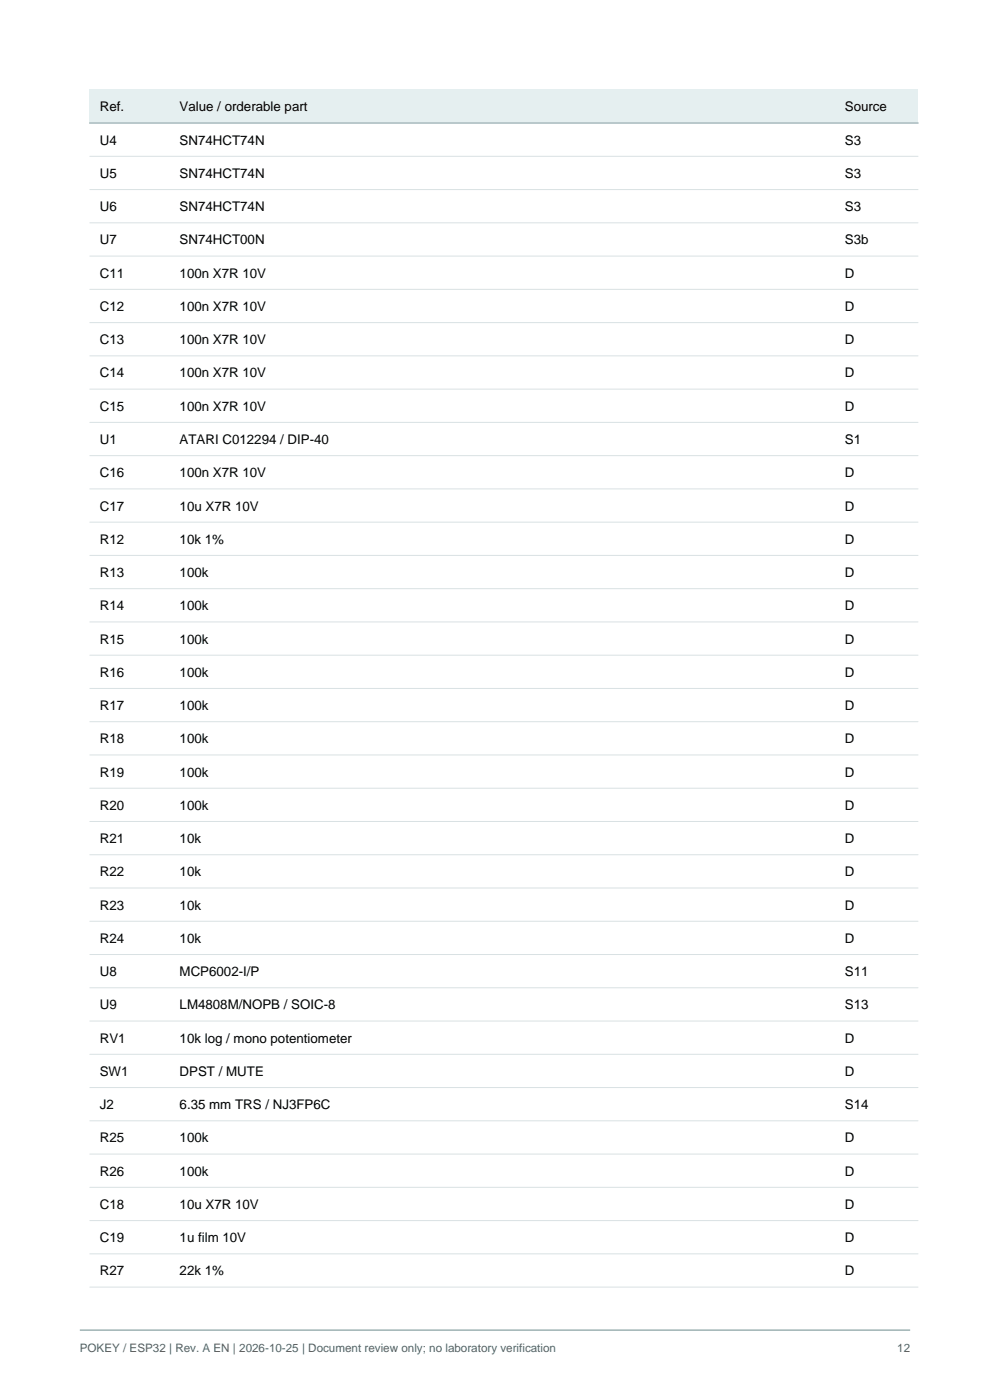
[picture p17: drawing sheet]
<svg xmlns="http://www.w3.org/2000/svg" width="210mm" height="297mm" viewBox="0 0 210 297" stroke-linecap="round" stroke-linejoin="round" font-family="sans-serif">
<defs><g id="words">
<g font-size="2.8">
<text x="21.2" y="23.6">Ref.</text>
<text x="38.1" y="23.6">Value / orderable part</text>
<text x="179.2" y="23.6">Source</text>
<text x="21.2" y="30.7">U4</text>
<text x="38.1" y="30.7">SN74HCT74N</text>
<text x="179.2" y="30.7">S3</text>
<text x="21.2" y="37.7">U5</text>
<text x="38.1" y="37.7">SN74HCT74N</text>
<text x="179.2" y="37.7">S3</text>
<text x="21.2" y="44.8">U6</text>
<text x="38.1" y="44.8">SN74HCT74N</text>
<text x="179.2" y="44.8">S3</text>
<text x="21.2" y="51.9">U7</text>
<text x="38.1" y="51.9">SN74HCT00N</text>
<text x="179.2" y="51.9">S3b</text>
<text x="21.2" y="58.9">C11</text>
<text x="38.1" y="58.9">100n X7R 10V</text>
<text x="179.2" y="58.9">D</text>
<text x="21.2" y="66">C12</text>
<text x="38.1" y="66">100n X7R 10V</text>
<text x="179.2" y="66">D</text>
<text x="21.2" y="73">C13</text>
<text x="38.1" y="73">100n X7R 10V</text>
<text x="179.2" y="73">D</text>
<text x="21.2" y="80.1">C14</text>
<text x="38.1" y="80.1">100n X7R 10V</text>
<text x="179.2" y="80.1">D</text>
<text x="21.2" y="87.1">C15</text>
<text x="38.1" y="87.1">100n X7R 10V</text>
<text x="179.2" y="87.1">D</text>
<text x="21.2" y="94.2">U1</text>
<text x="38.1" y="94.2">ATARI C012294 / DIP-40</text>
<text x="179.2" y="94.2">S1</text>
<text x="21.2" y="101.2">C16</text>
<text x="38.1" y="101.2">100n X7R 10V</text>
<text x="179.2" y="101.2">D</text>
<text x="21.2" y="108.3">C17</text>
<text x="38.1" y="108.3">10u X7R 10V</text>
<text x="179.2" y="108.3">D</text>
<text x="21.2" y="115.4">R12</text>
<text x="38.1" y="115.4">10k 1%</text>
<text x="179.2" y="115.4">D</text>
<text x="21.2" y="122.4">R13</text>
<text x="38.1" y="122.4">100k</text>
<text x="179.2" y="122.4">D</text>
<text x="21.2" y="129.5">R14</text>
<text x="38.1" y="129.5">100k</text>
<text x="179.2" y="129.5">D</text>
<text x="21.2" y="136.5">R15</text>
<text x="38.1" y="136.5">100k</text>
<text x="179.2" y="136.5">D</text>
<text x="21.2" y="143.6">R16</text>
<text x="38.1" y="143.6">100k</text>
<text x="179.2" y="143.6">D</text>
<text x="21.2" y="150.6">R17</text>
<text x="38.1" y="150.6">100k</text>
<text x="179.2" y="150.6">D</text>
<text x="21.2" y="157.7">R18</text>
<text x="38.1" y="157.7">100k</text>
<text x="179.2" y="157.7">D</text>
<text x="21.2" y="164.7">R19</text>
<text x="38.1" y="164.7">100k</text>
<text x="179.2" y="164.7">D</text>
<text x="21.2" y="171.8">R20</text>
<text x="38.1" y="171.8">100k</text>
<text x="179.2" y="171.8">D</text>
<text x="21.2" y="178.9">R21</text>
<text x="38.1" y="178.9">10k</text>
<text x="179.2" y="178.9">D</text>
<text x="21.2" y="185.9">R22</text>
<text x="38.1" y="185.9">10k</text>
<text x="179.2" y="185.9">D</text>
<text x="21.2" y="193">R23</text>
<text x="38.1" y="193">10k</text>
<text x="179.2" y="193">D</text>
<text x="21.2" y="200">R24</text>
<text x="38.1" y="200">10k</text>
<text x="179.2" y="200">D</text>
<text x="21.2" y="207.1">U8</text>
<text x="38.1" y="207.1">MCP6002-I/P</text>
<text x="179.2" y="207.1">S11</text>
<text x="21.2" y="214.1">U9</text>
<text x="38.1" y="214.1">LM4808M/NOPB / SOIC-8</text>
<text x="179.2" y="214.1">S13</text>
<text x="21.2" y="221.2">RV1</text>
<text x="38.1" y="221.2">10k log / mono potentiometer</text>
<text x="179.2" y="221.2">D</text>
<text x="21.2" y="228.2">SW1</text>
<text x="38.1" y="228.2">DPST / MUTE</text>
<text x="179.2" y="228.2">D</text>
<text x="21.2" y="235.3">J2</text>
<text x="38.1" y="235.3">6.35 mm TRS / NJ3FP6C</text>
<text x="179.2" y="235.3">S14</text>
<text x="21.2" y="242.4">R25</text>
<text x="38.1" y="242.4">100k</text>
<text x="179.2" y="242.4">D</text>
<text x="21.2" y="249.4">R26</text>
<text x="38.1" y="249.4">100k</text>
<text x="179.2" y="249.4">D</text>
<text x="21.2" y="256.5">C18</text>
<text x="38.1" y="256.5">10u X7R 10V</text>
<text x="179.2" y="256.5">D</text>
<text x="21.2" y="263.5">C19</text>
<text x="38.1" y="263.5">1u film 10V</text>
<text x="179.2" y="263.5">D</text>
<text x="21.2" y="270.6">R27</text>
<text x="38.1" y="270.6">22k 1%</text>
<text x="179.2" y="270.6">D</text>
</g>
<g font-size="2.5" fill="#46656b">
<text x="16.9" y="286.8">POKEY / ESP32 | Rev. A EN | 2026-10-25 | Document review only; no laboratory verification</text>
<text x="190.3" y="286.8">12</text>
</g>
</g></defs>
<path d="M16.9 282.2h176.2" fill="none" stroke="#a7babb" stroke-width=".35"/>
<path d="M19 19.1h175.7v7h-175.7z" fill-rule="evenodd" fill="#e5eff0"/>
<path d="M19 26.1h175.7" fill="none" stroke="#577b82" stroke-width=".25"/>
<g fill="none" stroke="#d9e1e3" stroke-width=".21">
<path d="M19 26.1h175.7M19 33.2h175.7M19 40.2h175.7M19 47.3h175.7M19 54.3h175.7M19 61.4h175.7M19 68.4h175.7M19 75.5h175.7M19 82.6h175.7M19 89.6h175.7M19 96.7h175.7M19 103.7h175.7"/>
<path d="M19 110.8h175.7M19 117.8h175.7M19 124.9h175.7M19 131.9h175.7M19 139h175.7M19 146.1h175.7M19 153.1h175.7M19 160.2h175.7M19 167.2h175.7M19 174.3h175.7M19 181.3h175.7M19 188.4h175.7"/>
<path d="M19 195.4h175.7M19 202.5h175.7M19 209.6h175.7M19 216.6h175.7M19 223.7h175.7M19 230.7h175.7M19 237.8h175.7M19 244.8h175.7M19 251.9h175.7M19 258.9h175.7M19 266h175.7M19 273.1h175.7"/>
</g>
<use href="#words"/>
</svg>
